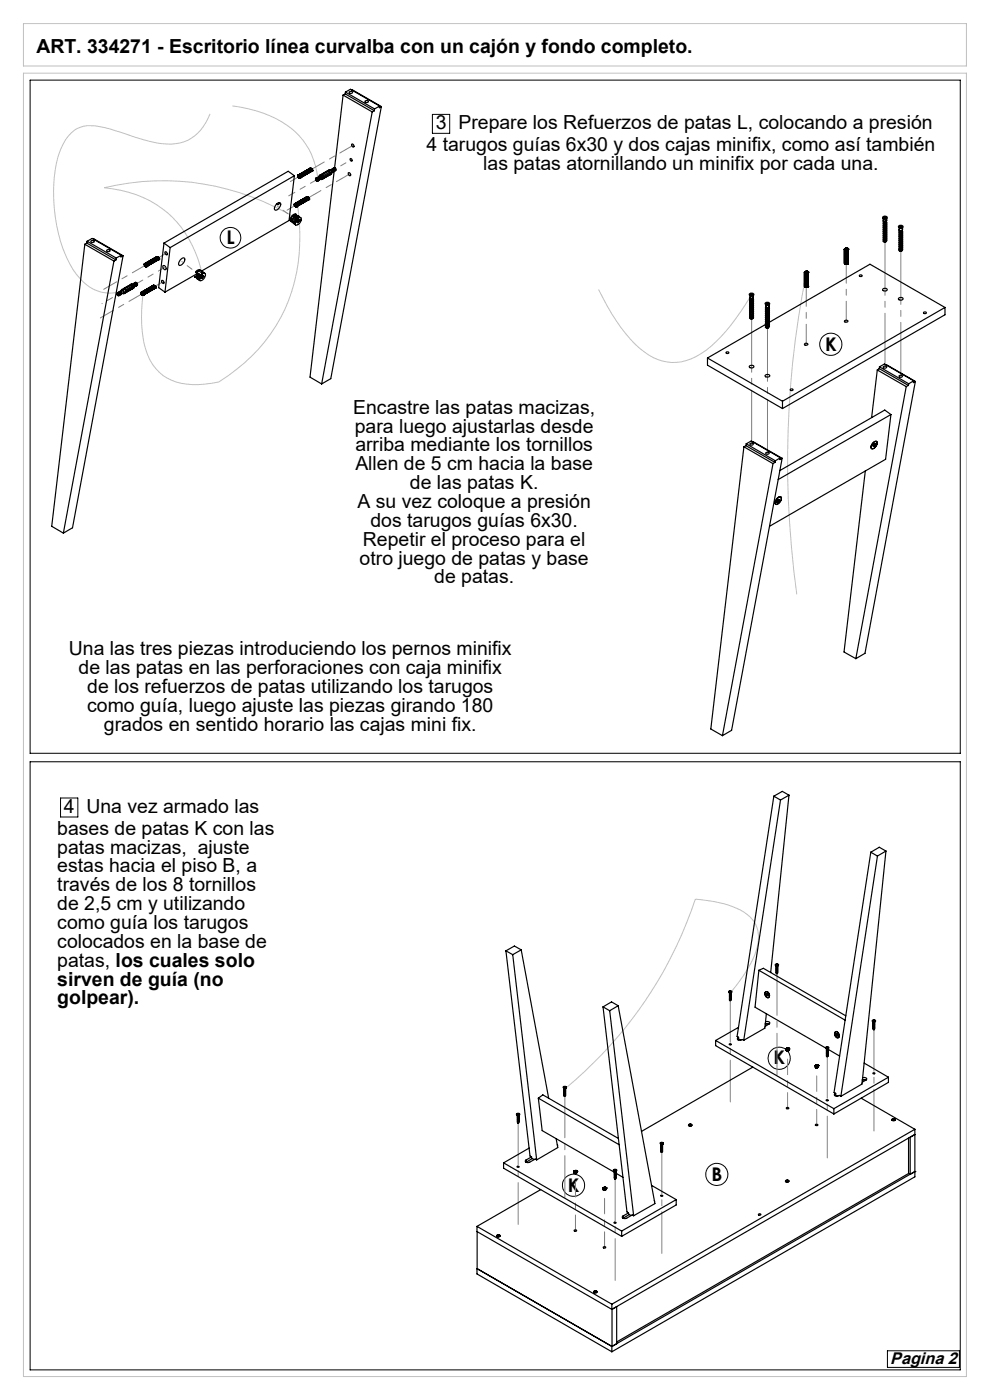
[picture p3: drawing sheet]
<svg xmlns="http://www.w3.org/2000/svg" width="210mm" height="297mm" viewBox="0 0 210 297" stroke-linecap="round" stroke-linejoin="round" font-family="sans-serif">
<defs><g id="words">
<g font-size="4.1">
<text x="7.7" y="11.3">ART. 334271 - Escritorio línea curvalba con un cajón y fondo completo.</text>
<text x="92.4" y="27.4">3</text>
<text x="97.2" y="27.4">Prepare los Refuerzos de patas L, colocando a presión</text>
<text x="90.5" y="32">4 tarugos guías 6x30 y dos cajas minifix, como así también</text>
<text x="102.5" y="36">las patas atornillando un minifix por cada una.</text>
<text x="74.9" y="87.8">Encastre las patas macizas,</text>
<text x="75.3" y="91.8">para luego ajustarlas desde</text>
<text x="75.4" y="95.8">arriba mediante los tornillos</text>
<text x="75.4" y="99.8">Allen de 5 cm hacia la base</text>
<text x="75.8" y="107.8">A su vez coloque a presión</text>
<text x="86.9" y="103.8">de las patas K.</text>
<text x="78.6" y="111.8">dos tarugos guías 6x30.</text>
<text x="76.3" y="119.8">otro juego de patas y base</text>
<text x="77" y="115.8">Repetir el proceso para el</text>
<text x="92.1" y="123.8">de patas.</text>
<text x="14.6" y="139">Una las tres piezas introduciendo los pernos minifix</text>
<text x="16.7" y="143">de las patas en las perforaciones con caja minifix</text>
<text x="18.5" y="147">de los refuerzos de patas utilizando los tarugos</text>
<text x="18.5" y="151">como guía, luego ajuste las piezas girando 180</text>
<text x="22.1" y="155">grados en sentido horario las cajas mini fix.</text>
<text x="13.5" y="172.4">4</text>
<text x="18.3" y="172.4">Una vez armado las</text>
<text x="12.2" y="177.1">bases de patas K con las</text>
<text x="12.2" y="181.1">patas macizas, ajuste</text>
<text x="12.2" y="185.1">estas hacia el piso B, a</text>
<text x="12.2" y="189.1">través de los 8 tornillos</text>
<text x="12.2" y="193.1">de 2,5 cm y utilizando</text>
<text x="12.2" y="197.1">como guía los tarugos</text>
<text x="12.2" y="201.1">colocados en la base de</text>
<text x="12.2" y="205.1">patas, los cuales solo</text>
<text x="12.2" y="209.1">sirven de guía (no</text>
<text x="12.2" y="213.1">golpear).</text>
</g>
<g font-size="4">
<text x="48.1" y="51.7">L</text>
<text x="175.1" y="74.4">K</text>
<text x="164.1" y="225.8">K</text>
<text x="151" y="250.5">B</text>
<text x="120.4" y="252.8">K</text>
</g>
<text font-size="3.6" x="188.8" y="289.3">Pagina 2</text>
</g></defs>
<path d="M5 15.5h200v276.5h-200zM5 5h200v9h-200zM44.6 24.2a8.9 8.9 0 0 1-9.3 6.3 37.3 37.3 0 0 1-9.7-2.4 17.3 17.3 0 0 0-7.8-1.3 7 7 0 0 0-4.8 4.6 29.1 29.1 0 0 0-1 16.3 22.5 22.5 0 0 0 5.7 12.2 7.9 7.9 0 0 0 8 1.9M49.3 22.5a23.1 23.1 0 0 1 14.3 6.4 15.5 15.5 0 0 1 3.8 8.9M63.1 43.3a38 38 0 0 1-4.6 25.8 37.5 37.5 0 0 1-12.1 11.9 15.8 15.8 0 0 1-11-.8 10.5 10.5 0 0 1-4.8-7.4l-.4-2.6-.2-2.9 .3-5M63.4 46.6a54.5 54.5 0 0 0-41.3-6.8 22 22 0 0 1 17.1 9.6 27.5 27.5 0 0 1 3.8 9.1M171 58a203.9 203.9 0 0 0-2 68.1M127 61.4a35.8 35.8 0 0 0 9.6 13.2 9.8 9.8 0 0 0 12.1 .4 33.1 33.1 0 0 0 9.6-10.7l1.1-1.7M155 210.6a24.9 24.9 0 0 0 5.8-10.5 6.2 6.2 0 0 0-3.7-7 24.6 24.6 0 0 0-9.6-2.4 88 88 0 0 1-27.4 40.1" fill="none" stroke="#c0c0c0" stroke-width=".21"/>
<g fill="none" stroke="#000" stroke-width=".21">
<path d="M6.4 17h197.3v142.8h-197.3zM91.7 24.3h3.7v4h-3.7zM6.4 161.6h197.3v129h-197.3zM12.8 169.3h3.7v4h-3.7zM188.2 286.6h15.3v3.5h-15.3z"/>
<circle cx="48.9" cy="50.4" r="2.2"/>
<circle cx="176.2" cy="73" r="2.35"/>
<circle cx="165.3" cy="224.5" r="2.35"/>
<circle cx="121.7" cy="251.4" r="2.35"/>
<circle cx="152" cy="249.1" r="2.34"/>
</g>
<path d="M63.4 37.5l-1.8 1M35.3 53.7l-1.8 1M62.7 43.6l-1.8 1M32.8 60.8l1.7-1" fill="none" stroke="#808080" stroke-width=".21" stroke-dasharray="15.2 1.3 1.3 1.3"/>
<path d="M71.1 35.8l3.4-1.9M21.6 64.4l3.4-1.9" fill="none" stroke="#808080" stroke-width=".21" stroke-dasharray="15.2 1.3 1.3 1.3" stroke-dashoffset="15.2"/>
<path d="M74.9 30.9l-8.9 5.1M30.8 56.3l-8.8 5.1M65.3 42l8.8-5.1M21.3 67.4l8.8-5.1" fill="none" stroke="#808080" stroke-width=".21" stroke-dasharray="15.2 1.3 1.3 1.3" stroke-dashoffset="12"/>
<path d="M38.6 55.5l3.3 2.5M58.9 43.8l3.3 2.4" fill="none" stroke="#808080" stroke-width=".21" stroke-dasharray="15.2 1.3 1.3 1.3" stroke-dashoffset="15.1"/>
<path d="M67.2 38.1l-6 3.4M34.9 56.8l-5.9 3.4" fill="none" stroke="#808080" stroke-width=".21" stroke-dasharray="15.2 1.3 1.3 1.3" stroke-dashoffset="13.7"/>
<path d="M171 60.8v12.2M179.5 68.1v-12.2" fill="none" stroke="#808080" stroke-width=".21" stroke-dasharray="15.2 1.3 1.3 1.3" stroke-dashoffset="11"/>
<path d="M191.1 53.2v26.6M159.4 67.6v26.6M187.7 77.9v-26.7M162.8 96.1v-26.6" fill="none" stroke="#808080" stroke-width=".21" stroke-dasharray="15.2 1.3 1.3 1.3" stroke-dashoffset="3.8"/>
<path d="M154.9 212.2v21.6M164.8 206.5v21.6M185.4 218.4v21.5M109.9 238.2v21.5M119.8 232.5v21.5M175.5 224.1v21.5M130.5 250.1v21.5M140.4 244.4v21.5" fill="none" stroke="#808080" stroke-width=".21" stroke-dasharray="15.2 1.3 1.3 1.3" stroke-dashoffset="6.4"/>
<path d="M167.1 224.7v10.4M173.2 228.2v10.4M122.1 250.7v10.3M128.2 254.2v10.4" fill="none" stroke="#808080" stroke-width=".21" stroke-dasharray="15.2 1.3 1.3 1.3" stroke-dashoffset="11.9"/>
<g fill="none" stroke="#000" stroke-width=".25">
<path d="M73.2 19.9l6.2 3.6M73.2 19.9l-.4 .3M73.3 19.5l1-.6 6.2 3.6M73.3 19.5l6.1 3.6M73.3 19.5l-.1 .4M74 19.5a.35 .35 0 0 1 .5-.2 .35 .35 0 0 1 .2 .4 .41 .41 0 0 1-.7-.2zM74.6 19.1l6.3 3.5M62.4 37.3l-26.3 15.2M62.4 37.3l-1.1 9.5-18.5 10.7M62.4 37.3l-1.3-1-26.3 15.3M63.1 37.3h.1M63.1 37.3v.1"/>
<path d="M63.1 37.4h.1M63.1 37.5h.1M63.1 37.2v.2M63.2 37.2h-.1M63.2 37.2h.1M63.2 37.3a.27 .27 0 0 1 .3 .1 .27 .27 0 0 1-.1 .4l-.2-.2zM63.2 37.6h.1M63.2 37.2h.2M63.3 37.2h-.1M63.3 37.2h.1M63.3 37.1v.1M63.3 37.7h.1"/>
<path d="M63.3 37.1l.1 .1M63.4 37.2h.1M63.4 37.8h.1M63.4 37.8h.2M63.5 37.2v.1M63.5 37.8h.1M63.5 37.3h.1M63.5 37.8h-.1M63.5 37.4h.1M63.6 37.4h.1M63.6 37.4v.1M63.6 37.7h.1"/>
<path d="M63.6 37.7v.1M63.6 37.5h.1M63.6 37.5v.1M63.6 37.6h.1M63.6 37.5v.2M65.8 35.7h.1M65.8 35.7l-2.5 1.4M65.9 35.7l-2.6 1.5M65.9 35.7h.1M66 35.7v.1M66 35.7l-2.6 1.5M66 35.8h.1"/>
<path d="M66 35.8l-.1-.1-2.7 1.5M66 35.7l-2.5 1.5M66.1 35.8h.1M66.1 35.8v.1M66.1 35.8l-2.6 1.5M66.1 35.9h.1M66.1 35.9l-2.6 1.4M66.1 35.9v.1M66.1 36.3h.1M66.1 35.9l.1 .1M66.1 35.9l-2.5 1.5M66.1 36h.1"/>
<path d="M66.1 36.3l-2.5 1.5M66.2 36.2h.1M66.2 36v.1M66.2 36.1h.1M66.2 36h.1M66.2 36.3h.1M66.2 36l-2.6 1.5M66.2 36.1l-2.6 1.4M66.2 36.1l-2.6 1.5M66.2 36.2l-2.6 1.4M66.2 36.2v.1l-2.6 1.5M66.2 36.2l-2.6 1.5"/>
<path d="M67 38a.2 .2 0 0 1 .3 .1 .2 .2 0 0 1-.2 .2zM67 38.1h.1M67 38.1l.1 .1M67 38v.1M67.1 37.8a.38 .38 0 0 0-.1 .4 .38 .38 0 0 0 .4 .2M67.1 38.2v.1M67.2 38.2l-.1 .1M67.2 38l.1 .3-.1-.1M67.2 38l-.1 .1M67.2 38.1l-.1 .1M67.2 37.7h.3M67.2 38.2h.1"/>
<path d="M67.5 37.7l.2 .3-.1 .3M67.5 37.7l.5-.1 .1 .2-.4 .2M67.6 38.3a.39 .39 0 0 0-.1-.5 .39 .39 0 0 0-.5 0 .41 .41 0 0 1 .4 .2 .41 .41 0 0 1 0 .4M67.6 38.3l-.2 .1M67.7 37.6v-.1a.31 .31 0 0 1 .4 .1 .31 .31 0 0 1-.1 .4h-.1M67.8 37.2l-.1 .4M67.8 37.2l2-1.2a.6 .6 0 0 1 .5 .9l-2 1.2M67.8 37.2a.56 .56 0 0 1 .5 .9M67.8 38l.5 .1M68.1 37.1l1.5-.9 .4 .3-1.5 .8zM68.6 37.6l1.5-.9-.1 .4-1.5 .8zM69.6 36.2l.1 .1"/>
<path d="M69.7 36.3l.2 .2M69.7 36.3l-1.4 .8M70 37l-1.4 .7M70 37v.1M70 36.8v.2M70.2 36.1l.4-.2 .2 .2v.2M70.3 36a.32 .32 0 0 1 .5-.1 .32 .32 0 0 1 0 .5v-.1M70.5 36.5h.2v-.2l-.2-.3 .1 .4-.2 .1M70.6 35.8a.37 .37 0 0 1 .4 0 .37 .37 0 0 1 .1 .5l-.2-.1a.24 .24 0 0 0 .1-.3 .24 .24 0 0 0-.3-.1M70.7 35.8h.1M70.9 35.7h.2M70.9 36.4l-5.1 43.6 2.4 1.5"/>
<path d="M71.2 35.7l.1 .2-.1 .2M71.2 35.6l-.4 .1M71.2 35.7h-.1M71.2 35.6l-.1 .1M71.2 35.6v.1M72.8 20.2l6.2 3.5M72.8 20.2l-1.8 15.4M73.9 36.7a.33 .33 0 0 1 .4 .1 .33 .33 0 0 1-.1 .5l-.3-.3zM74.3 33.7a.27 .27 0 0 1 .3 .1 .27 .27 0 0 1-.1 .4zM74.6 30.6a.34 .34 0 0 1 .4 .2 .34 .34 0 0 1-.1 .4zM77.5 21.4a.36 .36 0 0 1 .4-.1 .36 .36 0 0 1 .2 .4 .35 .35 0 0 1-.4 .1 .35 .35 0 0 1-.2-.4zM79 23.7l-10.8 57.8"/>
<path d="M79.4 23.5l-.4 .2M79.4 23.1v.4M80.5 22.5l-1.1 .6M80.5 22.5v.4l.4-.3M80.9 22.6l-10.7 57.7-2 1.2M18 51.8l-7 59.9 2.4 1.4M18 51.8l6.2 3.6M18.4 51.6l6.2 3.5M18.4 51.6l-.4 .2M18.5 51.2l6.2 3.5M18.5 51.2l1-.6 6.2 3.5M18.5 51.2l-.1 .4"/>
<path d="M19.4 51a.31 .31 0 0 1 .4 0 .31 .31 0 0 1 .1 .4 .34 .34 0 0 1-.4 .1 .34 .34 0 0 1-.2-.4zM19.9 50.8l6.2 3.5M22.7 53.1a.34 .34 0 0 1 .4-.2 .34 .34 0 0 1 .2 .4 .34 .34 0 0 1-.4 .1 .34 .34 0 0 1-.2-.3zM24.2 55.4l-10.8 57.7M24.6 55.1l-.4 .3M24.7 54.7l-.1 .4M25.7 54.1l-1 .6M25.7 54.1l-.1 .4 .5-.2M26.1 54.3l-10.7 57.7-2 1.1M28.7 59.9a.39 .39 0 0 1 .4 .2 .39 .39 0 0 1 0 .5M28.7 59.9a.44 .44 0 0 1 .4 .7M28.7 59.9l-.2 .1"/>
<path d="M30.6 56.1v.1M30.6 56.1h.1M30.6 56h.1M30.6 56.2h.1M30.6 56.3h.1M30.6 56v.1M30.7 56h.1M30.7 56.3h.1M30.7 55.9v.1M30.7 55.9l-.1 .1M30.7 56.1a.24 .24 0 0 1 .3 .1 .24 .24 0 0 1-.2 .3l-.2-.3zM30.7 56.4h.1"/>
<path d="M30.7 55.9h.1M30.7 55.9l.1 .1M30.8 56.5h.1M30.8 55.9h.1M30.8 56h.1M30.8 56.5l.2 .1M30.9 56.6h.1M30.9 56h.1M30.9 55.9v.1M30.9 56v.1M30.9 56.1h.1M31 56.6h.1"/>
<path d="M31 56.1h.1M31 56.1v.1M31 56.5h.1M31 56.5v.1M31 56.2h.1M31.1 56.5h.1M31.1 56.3h.1M31.1 56.2v.1M31.1 56.4v.1M31.1 56.3v.1M31.1 56.4h.1M31.1 56.5h-.1"/>
<path d="M33.2 54.5h.1M33.3 54.5l-2.6 1.4M33.4 54.5l-2.6 1.4M33.4 54.5h.1M33.5 54.5h.1M33.5 54.6h.1M33.5 54.5v.1M33.5 54.6l-.1-.1-2.6 1.5M33.5 54.6l-2.6 1.4M33.5 54.5l-2.6 1.5M33.5 54.6l-2.5 1.5M33.5 54.6l-2.6 1.5"/>
<path d="M33.5 54.6l.1 .1M33.6 54.7h.1M33.6 54.6l-2.6 1.5M33.6 54.7l-2.6 1.5M33.6 54.7l.1 .1M33.6 54.7l-2.6 1.4M33.6 54.6v.1M33.6 55.1h.1M33.6 54.7l-2.5 1.5M33.7 54.9h.1M33.7 54.8h.1M33.7 54.9v.1"/>
<path d="M33.7 55h.1M33.7 55.1h.1M33.7 54.9l-2.6 1.5M33.7 54.9l-2.6 1.4M33.7 54.8l-2.6 1.5M33.7 54.8v.1M33.7 55l-2.6 1.4M33.7 55.1l-2.7 1.5M33.7 54.9l-2.6 1.6M33.7 55l-2.6 1.5M34.3 59.5a.35 .35 0 0 1 .4 .2 .35 .35 0 0 1-.1 .4l-.2-.1zM34.6 56.4a.47 .47 0 0 1 .5 .2 .47 .47 0 0 1-.1 .6 .76 .76 0 0 1-.4-.8z"/>
<path d="M34.8 51.6l1.3 .9M34.8 51.6l-1.1 9.4 1.3 1M35 53.5a.35 .35 0 0 1 .4 .1 .35 .35 0 0 1-.1 .5l-.2-.2zM36.1 52.5l-1.1 9.5M38.4 55a.41 .41 0 0 1 .5-.3 .41 .41 0 0 1 .3 .4 1.28 1.28 0 0 1-1.2 1.2 .95 .95 0 0 1 .4-1.3zM41.3 58.7l.2 .2M41.3 58.7l.1 .1M41.8 59.1l.2 .2M41.8 59.1h.1M41.8 58.4l.1 .1M41.8 58.4l-.5 .3M41.9 58l-6.9 4"/>
<path d="M41.9 57.7l-.1 .7M41.9 58.5l-.5 .3M42 58.1h.3v.5M42 58.1l-.1 .4M42.1 57.4l.8 .6a.99 .99 0 0 0-.5 1.5M42.1 57.4l-.5 .5M42.2 59.2h-.2l.2 .1M42.2 58l-.2 .1M42.2 58.8l-.4 .3M42.3 58.4l-.5 .5-.4-.1M42.3 59.1h.2M42.5 59.1h.1"/>
<path d="M42.5 58.9v.2M42.6 58.8l-.1 .3h-.2zM42.6 58.2h.1M42.6 58.2l-.3 .5M42.7 58.8v.2l.1-.1M42.7 58.8l.1 .1M42.7 58.3a.45 .45 0 0 1 .5-.4 .45 .45 0 0 1 .4 .4 1.13 1.13 0 0 1-1.3 1.2 1.07 1.07 0 0 1 .4-1.2zM42.8 58.9v.2l.2-.1M42.9 58.9h-.1M42.9 58.9l.1 .1M42.9 58.6l.1-.1v.2zM42.9 58.6v.3"/>
<path d="M42.9 58.7l.1 .1M43 58.8v.2M43.1 58.6h.1M43.1 58.6v.1M43.1 57.7l-.7-.4a.79 .79 0 0 0-.9 .4l.1 .2M43.1 58.7l-.1 .1M43.1 58.7l.1-.1-.5 .2M43.2 57.9h.1M43.2 57.9l-.2-.2h-.2l.2 .3h.5M58.6 43.4a.55 .55 0 0 1 .4-.4 .55 .55 0 0 1 .5 .2v.4a1.03 1.03 0 0 1-1.2 .9l-.1-.4zM59.2 43a.31 .31 0 0 1-.1 .4 .31 .31 0 0 1-.4-.1M62.3 47.3l.2 .2z"/>
<path d="M62.3 46.3l-.6 .4M62.4 43.4v.1M62.4 43.4h.1M62.4 43.5h.1M62.4 43.3h.1M62.4 43.6h.1M62.4 43.3v.2M62.4 43.3h.3M62.5 43.3h-.1M62.5 43.3h.1M62.5 43.4a.24 .24 0 0 1 .3 .1 .24 .24 0 0 1-.2 .3zM62.5 43.6h.1"/>
<path d="M62.5 47.5l.2 .2M62.5 43.2h.1M62.5 43.7h.1M62.5 43.2l-.1 .1M62.5 47.1l-.3 .2M62.5 43.8h.1M62.5 43.7v.1M62.6 43.2h.1M62.6 43.8h.1M62.7 43.2v.1M62.7 43.3h.1M62.7 43.8h.1"/>
<path d="M62.7 43.8l.1 .1M62.7 43.3l.1 .1M62.8 43.3v.1M62.8 43.4h.1M62.8 43.9h.1M62.8 43.4l.1 .1M62.8 43.8v.1M62.9 46.5l-.2 .3M62.9 46.5h.1M62.9 43.5h.1M62.9 43.8h.1M62.9 46l.2 .2a1.41 1.41 0 0 0-.6 1.2l-.3-.1"/>
<path d="M62.9 46l-.5 .6-.2 .7M62.9 45.5a1.16 1.16 0 0 0-1.2 1.2M62.9 45.5a1.03 1.03 0 0 0-1.4 1.2l.2 .3 .7 .4M62.9 43.6h.1M62.9 43.6v.1M62.9 43.7v.1M62.9 46v.5M62.9 45.5l-.5 .4-.1 .3M62.9 43.5v.1M62.9 43.8l-.2 .1M62.9 43.7h.1M63 46.5a.5 .5 0 0 1 .4-.4 .5 .5 0 0 1 .5 .4 1.19 1.19 0 0 1-1.2 1.2 1.02 1.02 0 0 1 .3-1.2z"/>
<path d="M63 47v.2l.2-.1M63 47.1h.2M63.2 46.1l.3-.1-.1-.1-.4 .1 .3 .2 .2-.1 .3 .1M63.2 47.1l-.1 .2 .2-.1M63.2 47.1h.1M63.2 46.9v.2M63.2 47.1l.1 .1M63.2 46.9l.1 .1M63.3 46.7v.1l.1-.1-.4 .3M63.3 47v.2M63.4 46.8h.1M63.4 46.8l.1 .1"/>
<path d="M63.5 45.9a.94 .94 0 0 0-1.4 .8l-.2 .3-.2-.3M63.5 46.9l-.2 .1M63.5 46.9v-.2l-.3 .2M63.6 46.6h.3l-.3 .3zM63.8 46.6l-.2 .2M65.1 41.8h.1M65.1 41.8l-2.6 1.4M65.2 41.8l-2.6 1.4M65.2 41.8h.1M65.2 41.8l-2.5 1.4M65.3 41.8h.1M65.3 41.8v.1"/>
<path d="M65.3 41.8l-2.6 1.5M65.3 41.8l-2.5 1.5M65.3 41.9l-2.5 1.5M65.3 41.9h.1M65.4 41.9h.1M65.4 41.9v.1M65.4 41.9l-2.6 1.5M65.4 41.9l-2.5 1.6M65.4 42l-2.5 1.5M65.4 42h.1M65.4 42.4h.1M65.4 42.3l-2.5 1.6"/>
<path d="M65.5 42.2h.1M65.5 42.1h.1M65.5 42.3h.1M65.5 42v.2M65.5 42.2l-2.6 1.5M65.5 42l-2.6 1.6M65.5 42.3l-2.6 1.5M65.5 42.1l-2.6 1.5M65.5 42.1v.1M170.6 57.7h.1M170.7 57.9h.1M170.7 57.8v.1"/>
<path d="M170.7 57.8h.1M170.7 57.7h.1M170.7 57.7v3.2M170.7 57.6v.1M170.7 57.7l-.1 .1M170.7 57.7h-.1M170.7 57.9v3M170.8 57.6h.4a.22 .22 0 0 1-.2 .3 .22 .22 0 0 1-.2-.3zM170.8 57.9h.1M170.8 58h.4M170.8 57.9l.1 .1M170.8 57.9v3h.4"/>
<path d="M170.9 58h.1M170.9 57.6h.1M170.9 58v2.9M170.9 58l.1 3M171 58h.1M171 58v3M171 57.6h.1M171.1 58l-.1 2.9M171.1 57.6h.1M171.1 58h.1M171.1 58v2.9M171.1 58v3"/>
<path d="M171.2 58h.1M171.2 57.9v.1M171.2 57.6h.1M171.2 57.9v3M171.3 57.6v.1M171.3 57.9h.1M171.3 57.9l-.1 3M171.3 57.6h.1M171.3 57.7h.1M171.3 57.9h-.1M171.3 57.9v3M171.3 57.7v.1"/>
<path d="M171.3 57.8h.1M171.3 57.7v3.2M171.3 57.8v.1M171.3 57.7v3.1M179.1 52.9h.1M179.1 55.8h.1M179.1 52.9l.1 3M179.1 52.8h.1M179.1 52.8v3.1M179.2 52.9v.1M179.2 52.9h.1M179.2 52.8h.1"/>
<path d="M179.2 53h.1M179.2 55.9h.1M179.2 52.9v3.1M179.2 56h.1M179.2 55.9v.1M179.2 53l.2 .1M179.2 53l.1 .1M179.2 52.7h.1M179.2 53v3M179.3 53.1h.1M179.3 52.7l-.2 .2M179.3 53.1v2.9"/>
<path d="M179.3 53.1l.1 3M179.3 52.7h.1M179.4 56.1h.1M179.4 52.7l-.2 .1M179.4 53.1h.1M179.4 56h.1M179.4 52.7h.1M179.4 53.1v3M179.4 56v.1M179.4 56.1h.2M179.4 53.1h.2M179.5 52.7h.1"/>
<path d="M179.5 53.1v3M179.5 53.1h.1M179.5 56.1h.1M179.6 56l-.1 .1M179.6 52.7h.1M179.6 56v.1M179.6 53.1v2.9M179.6 53.1h.1M179.6 56h.1M179.6 53.1v3M179.7 53.1h.1M179.7 56h.1"/>
<path d="M179.7 52.7h.1M179.7 53.1v2.9M179.7 53h.1M179.7 53v3M179.7 53v.1M179.7 52.7l.1 .1M179.8 52.8h.1M179.8 53h.1M179.8 55.9h.1M179.8 52.8v3.1M179.8 53v3h-.2M179.8 53l-.2 .1"/>
<path d="M179.8 52.9h.1M179.9 52.9l-.2 .1M179.9 52.9l-.1 2.9M182.3 58.4a.29 .29 0 0 1 .3-.1 .29 .29 0 0 1 .2 .3h-.4zM187.3 47h.6l.1 .1-.4 .1zM187.3 46a.46 .46 0 0 1 .5-.2 .46 .46 0 0 1 .3 .5 .49 .49 0 0 1-.5 .2 .49 .49 0 0 1-.3-.5zM187.3 46.4v.3a.43 .43 0 0 0 .4 .3 .43 .43 0 0 0 .4-.3v-.3M187.4 46.4h.7M187.4 46.9l.5 .1M187.5 50.9v.2M187.6 46.1v.1M187.8 46l.1 .1v.1l-.3 .1v-.2"/>
<path d="M187.8 46l-.2 .1M187.8 46v.2M187.9 47l.2 .2a.47 .47 0 0 1-.3 .4 .47 .47 0 0 1-.5-.2l.2-.1M188 50.8a.32 .32 0 0 1-.2 .3 .32 .32 0 0 1-.3 0M188 50.4l-.3 .3h-.2v-.2M188 50a.32 .32 0 0 1-.2 .3 .32 .32 0 0 1-.3 0v-.2M188 49.6v.1l-.4 .2h-.1v-.3M188 49.2a.32 .32 0 0 1-.2 .3 .32 .32 0 0 1-.3 0v-.3M188 48.8v.1l-.4 .2h-.1v-.3M188 48.3a.32 .32 0 0 1-.2 .3 .32 .32 0 0 1-.3 0v-.2M188 47.9a.32 .32 0 0 1-.2 .3 .32 .32 0 0 1-.3 0v-.2M188 47.5l-.3 .4-.2-.1v-.2"/>
<path d="M188 47.1a.32 .32 0 0 1-.2 .3 .32 .32 0 0 1-.3 0v-.2M188 51.2a.26 .26 0 0 1-.2 .2 .26 .26 0 0 1-.3-.1M188 50.7l.1 .2a.45 .45 0 0 1-.3 .4 .45 .45 0 0 1-.5-.2l.2-.1M188 50.3l.1 .3-.3 .3-.5-.1 .2-.2M188 49.9l.1 .2a.47 .47 0 0 1-.3 .4 .47 .47 0 0 1-.5-.2l.2-.1M188 49.5a.42 .42 0 0 1-.2 .5 .42 .42 0 0 1-.5-.1l.2-.1M188 49.1l.1 .1a.47 .47 0 0 1-.3 .4 .47 .47 0 0 1-.5-.1l.2-.1M188 48.7l.1 .1a.46 .46 0 0 1-.3 .4 .46 .46 0 0 1-.5-.1l.2-.1M188 48.3l.1 .3-.3 .2h-.5l.2-.3M188 47.9l.1 .1a.45 .45 0 0 1-.3 .4 .45 .45 0 0 1-.5-.2h.2M188 47.5l.1 .3-.3 .2-.5-.1 .2-.2M190.6 48a.51 .51 0 0 1 .6-.2 .51 .51 0 0 1 .3 .4 .51 .51 0 0 1-.5 .2 .51 .51 0 0 1-.4-.4z"/>
<path d="M190.7 48.3h.7M190.7 48.3v.4a.4 .4 0 0 0 .4 .2 .4 .4 0 0 0 .4-.2v-.4M190.8 48.9l.1 .1 .3-.1M190.8 48.9l-.2 .1 .4 .2 .4-.2-.2-.1M190.8 48.9h.4M190.9 48v.2M191.1 48h.2l-.1 .2-.3-.1v-.1M191.1 48h-.2M191.1 48v.2M191.2 48.9l.2 .1a.43 .43 0 0 1-.2 .5 .43 .43 0 0 1-.6-.1l.2-.1M191.3 52.7a.31 .31 0 0 1-.1 .3 .31 .31 0 0 1-.4 0v-.2M191.3 52.3l-.1 .3-.2 .1-.2-.1v-.2"/>
<path d="M191.3 51.9a.31 .31 0 0 1-.1 .3 .31 .31 0 0 1-.4 0v-.2M191.3 51.5v.2l-.3 .2-.2-.1v-.2M191.3 51.1a.31 .31 0 0 1-.1 .3 .31 .31 0 0 1-.4 0v-.2M191.3 50.7v.2l-.3 .1h-.2v-.2M191.3 50.3l-.1 .2-.2 .2-.2-.1v-.2M191.3 49.9a.31 .31 0 0 1-.1 .3 .31 .31 0 0 1-.4 0v-.3M191.3 49.5l-.1 .2-.2 .1h-.2v-.2M191.3 49.1a.31 .31 0 0 1-.1 .3 .31 .31 0 0 1-.4 0v-.3M191.3 53.1l-.1 .2-.4-.1M191.4 52.7a.43 .43 0 0 1-.2 .5 .43 .43 0 0 1-.6-.2h.2M191.4 52.2a.44 .44 0 0 1-.2 .6 .44 .44 0 0 1-.6-.2l.2-.1M191.4 51.9a.43 .43 0 0 1-.2 .5 .43 .43 0 0 1-.6-.2l.2-.1"/>
<path d="M191.4 51.4a.44 .44 0 0 1-.2 .6 .44 .44 0 0 1-.6-.2l.2-.1M191.4 51a.43 .43 0 0 1-.2 .6 .43 .43 0 0 1-.6-.2l.2-.1M191.4 50.6a.44 .44 0 0 1-.2 .6 .44 .44 0 0 1-.6-.2l.2-.1M191.4 50.2a.43 .43 0 0 1-.2 .6 .43 .43 0 0 1-.6-.2l.2-.1M191.4 49.8a.43 .43 0 0 1-.2 .5 .43 .43 0 0 1-.6-.1l.2-.1M191.4 49.4a.44 .44 0 0 1-.2 .5 .44 .44 0 0 1-.6-.1l.2-.1M24.9 62.2a.38 .38 0 0 1 .5 0 .38 .38 0 0 1 .1 .4h-.2a.27 .27 0 0 0 0-.3 .27 .27 0 0 0-.3-.1l-.1 .1M25 62.3l.1-.1 .2 .3v.3l-.2-.1M25 62.3l.2 .3-.1 .1M25.2 62a.37 .37 0 0 1 .4 .1 .37 .37 0 0 1 .1 .4l-.2-.1a.24 .24 0 0 0 .1-.3 .24 .24 0 0 0-.3 0M25.2 62.1h.1M25.5 61.9h.1"/>
<path d="M25.5 61.9h.2M25.7 61.8l.3-.1 .2 .2-.4 .4M25.7 61.8l-.3 .1M25.7 61.8v-.2a.48 .48 0 0 1 .6 0 .48 .48 0 0 1 .1 .6h-.4M25.7 61.8v.1M26.7 61.8l1.5-.9v.3l-1.6 .9zM27.8 60.5v-.1l.3 .2-1.5 .9-.4-.3M27.8 60.5l.2 .2M27.8 60.5l-1.4 .8M27.8 60.3h.4a.55 .55 0 0 1 .1 .8M27.8 60.3a.54 .54 0 0 1 .6 .2 .54 .54 0 0 1-.1 .6M27.8 60.3l-2 1.2"/>
<path d="M28 61.1l-1.3 .8M28 61.1l.1 .1M28.1 60.9l-.1 .2M28.3 60.4l.2-.2 .2 .2v.2l-.3 .1M28.3 61.1l-2 1.2M28.5 60l-.1 .3a.2 .2 0 0 1 .3 0 .2 .2 0 0 1-.1 .3M28.5 60a.45 .45 0 0 1 .4 .7M28.6 60.6l.3 .1M29.1 60.6l-.2 .1M29.9 62.3h.1M29.9 62.2a.23 .23 0 0 1 .4 .1 .23 .23 0 0 1-.2 .3zM29.9 62.2h.1"/>
<path d="M29.9 62.1v.1M29.9 62.1h.1M29.9 62.3v.1M29.9 62.2v.1M30 62.1h.1M30 62.4h.1M30 62v.1M30 62l-.1 .1M30 62h.1M30 62.5h.1M30.1 62h.1M30.1 62.6h.1"/>
<path d="M30.1 62v.1M30.1 62.1h.1M30.2 62.1h.1M30.2 62v.1M30.2 62l-.1 .1M30.2 62.6h-.1M30.2 62.6l.1 .1M30.2 62.6h.1M30.2 62.1l.1 .1M30.3 62.2h.1M30.3 62.6v.1M30.3 62.6h.1"/>
<path d="M30.3 62.3h.1M30.3 62.2v.1M30.3 62.3l.1 .1M30.4 62.5h.1M30.4 62.6h.1M30.4 62.3v.1M30.4 62.4h.1M30.4 62.3h.1M30.4 62.5l-.2 .1M30.4 62.6l-.1 .1M30.4 62.4v.1M30.4 62.5v.1"/>
<path d="M32.5 60.5h.1M32.6 60.5l-2.6 1.5M32.6 60.5h.1M32.6 60.5l-2.5 1.5M32.7 60.6h.1M32.7 60.6l-2.6 1.4M32.7 60.6l-2.6 1.5M32.7 60.6l-2.5 1.4M32.7 60.6l-2.5 1.5M32.8 60.6h.1M32.8 60.6l-2.6 1.5M32.8 60.7h.1"/>
<path d="M32.8 60.6l.1 .1M32.8 60.7l-2.5 1.5M32.8 60.6v.1M32.9 60.7h.1M32.9 60.7v.1M32.9 60.7l-2.6 1.5M32.9 60.8h.1M32.9 61.2h.1M32.9 60.8v.1M32.9 60.8l-2.6 1.5M32.9 61h.1M32.9 60.9h.1"/>
<path d="M32.9 60.9l-2.5 1.5M32.9 60.9v.1M32.9 61.1h.1M32.9 61.1l-2.5 1.5M32.9 60.9l-2.6 1.4M32.9 61l-2.5 1.5M32.9 61.1l-2.6 1.5M150.1 75.9l15.9 9.2M150.1 75.9v1.6l15.9 9.2M154 74.8a.27 .27 0 0 1 .4-.2 .27 .27 0 0 1 .1 .4h-.3zM159 62.3a.48 .48 0 0 1 .6-.1 .48 .48 0 0 1 .3 .4 .54 .54 0 0 1-.9-.2zM159 77.6a.44 .44 0 0 1 .6-.2 .44 .44 0 0 1 .2 .5 .51 .51 0 0 1-.5 .2 .51 .51 0 0 1-.3-.4z"/>
<path d="M159.1 62.7h.7M159.1 62.6v.5a.43 .43 0 0 0 .7 0v-.5M159.2 63.2v.2l.4-.1M159.2 63.2l-.2 .2 .1 .1 .6-.1-.1-.1M159.2 63.2l.4 .1M159.3 62.4l-.1 .1 .2 .1 .2-.1-.1-.1M159.3 62.4h.2M159.3 62.4v.1M159.5 62.4v.2M159.7 67.1a.31 .31 0 0 1-.2 .3 .31 .31 0 0 1-.3 0v-.2M159.7 66.7v.2l-.4 .2-.1-.1v-.2M159.7 66.3a.31 .31 0 0 1-.2 .3 .31 .31 0 0 1-.3 0v-.2"/>
<path d="M159.7 65.9v.2l-.4 .1h-.1v-.2M159.7 65.5a.31 .31 0 0 1-.2 .3 .31 .31 0 0 1-.3 0v-.2M159.7 65.1a.31 .31 0 0 1-.2 .3 .31 .31 0 0 1-.3 0v-.2M159.7 64.7l-.2 .3h-.3v-.2M159.7 64.3a.31 .31 0 0 1-.2 .3 .31 .31 0 0 1-.3 0v-.3M159.7 63.8v.2l-.4 .2h-.1v-.3M159.7 63.5a.31 .31 0 0 1-.2 .3 .31 .31 0 0 1-.3-.1v-.2M159.7 63.3l.1 .1a.43 .43 0 0 1-.3 .5 .43 .43 0 0 1-.5-.2h.2M159.7 67.5l-.3 .2-.2-.1M159.7 63.2v.2M159.7 63.2l-.1 .1M159.8 67.1a.43 .43 0 0 1-.3 .5 .43 .43 0 0 1-.5-.2l.2-.1"/>
<path d="M159.8 66.6a.44 .44 0 0 1-.2 .6 .44 .44 0 0 1-.6-.2l.2-.1M159.8 66.2a.43 .43 0 0 1-.3 .6 .43 .43 0 0 1-.5-.2l.2-.1M159.8 65.8a.44 .44 0 0 1-.2 .6 .44 .44 0 0 1-.6-.2l.2-.1M159.8 65.4a.43 .43 0 0 1-.3 .6 .43 .43 0 0 1-.5-.2l.2-.1M159.8 65a.43 .43 0 0 1-.2 .6 .43 .43 0 0 1-.6-.2l.2-.1M159.8 64.6a.43 .43 0 0 1-.3 .5 .43 .43 0 0 1-.5-.1l.2-.1M159.8 64.2a.43 .43 0 0 1-.3 .5 .43 .43 0 0 1-.5-.1l.2-.1M159.8 63.8a.44 .44 0 0 1-.2 .5 .44 .44 0 0 1-.6-.1l.2-.1M162.3 79.6a.54 .54 0 0 1 .5-.2 .54 .54 0 0 1 .5 .4 .53 .53 0 0 1-.6 .2 .53 .53 0 0 1-.4-.4zM162.4 64.2a.48 .48 0 0 1 .5-.1 .48 .48 0 0 1 .3 .5 .54 .54 0 0 1-.9-.3zM162.4 64.6h.7M162.4 64.6v.4a.43 .43 0 0 0 .8 0v-.4"/>
<path d="M162.5 65.2l.1 .1 .3-.1M162.5 65.2l-.2 .2 .4 .1 .4-.1-.2-.2M162.5 65.2h.4M162.6 64.3v.2M162.8 64.3l.1 .2-.3-.1v-.1M162.8 64.3h-.2M162.8 64.3v.2M163 69.1a.29 .29 0 0 1-.1 .3 .29 .29 0 0 1-.3 0l-.1-.3M163 68.6l-.2 .4h-.2l-.1-.3-12.4 7.2M163 68.3a.29 .29 0 0 1-.1 .3 .29 .29 0 0 1-.3-.1l-.1-.2M163 67.8v.2l-.3 .2-.2-.3M163 67.4l-.2 .4h-.2l-.1-.3"/>
<path d="M163 67a.29 .29 0 0 1-.1 .3 .29 .29 0 0 1-.3 0l-.1-.2M163 66.6l-.1 .3-.2 .1-.2-.3M163 66.2a.29 .29 0 0 1-.1 .3 .29 .29 0 0 1-.3 0l-.1-.2M163 65.8v.2l-.3 .1-.2-.2M163 65.4a.29 .29 0 0 1-.1 .3 .29 .29 0 0 1-.3 0l-.1-.2M163 65.2l.1 .1a.43 .43 0 0 1-.2 .6 .43 .43 0 0 1-.6-.2l.2-.1M163 69.5l-.2 .2-.2-.1M163.1 65.2h-.2M163.1 69a.43 .43 0 0 1-.2 .5 .43 .43 0 0 1-.6-.1l.2-.1M163.1 68.6a.44 .44 0 0 1-.2 .5 .44 .44 0 0 1-.6-.1l.2-.1M163.1 68.2a.43 .43 0 0 1-.2 .5 .43 .43 0 0 1-.6-.2h.2M163.1 67.8a.44 .44 0 0 1-.2 .5 .44 .44 0 0 1-.6-.1l.2-.2"/>
<path d="M163.1 67.4a.43 .43 0 0 1-.2 .5 .43 .43 0 0 1-.6-.2l.2-.1M163.1 67a.43 .43 0 0 1-.2 .5 .43 .43 0 0 1-.6-.2l.2-.1M163.1 66.5a.44 .44 0 0 1-.2 .6 .44 .44 0 0 1-.6-.2l.2-.1M163.1 66.1a.43 .43 0 0 1-.2 .6 .43 .43 0 0 1-.6-.2l.2-.1M163.1 65.7a.44 .44 0 0 1-.2 .6 .44 .44 0 0 1-.6-.2l.2-.1M170.6 60.8h.1M170.6 60.7h.1M170.6 73a.35 .35 0 0 1 .4-.2 .35 .35 0 0 1 .3 .4 .41 .41 0 0 1-.7-.2zM170.7 60.9h.1M170.8 60.9h.1M170.9 60.9h.1M170.9 60.9l.1 .1"/>
<path d="M171 60.9h.1M171.1 60.9v.1M171.2 60.9h.1M171.2 60.9l-.1 .1M171.3 60.9h.1M171.4 60.7h.1M179.2 68a.36 .36 0 0 1 .4-.1 .36 .36 0 0 1 .2 .4 .35 .35 0 0 1-.4 .1 .35 .35 0 0 1-.2-.4zM186.1 78.5l6.1 3.5M186.1 78.5l-1.2 10.1M186.5 78.2l6.2 3.6M186.5 78.2l-.4 .3M186.5 77.8l1.1-.6 6.2 3.6"/>
<path d="M186.5 77.8l6.3 3.6M186.5 77.8v.4M187.3 61.3a.45 .45 0 0 1 .6-.2 .45 .45 0 0 1 .2 .5 .49 .49 0 0 1-.5 .2 .49 .49 0 0 1-.3-.5zM187.4 77.7a.36 .36 0 0 1 .4 0 .36 .36 0 0 1 .2 .3 .35 .35 0 0 1-.4 .1 .35 .35 0 0 1-.2-.4zM187.9 77.4l6.3 3.5M190.7 63.2a.44 .44 0 0 1 .5-.2 .44 .44 0 0 1 .3 .5 .51 .51 0 0 1-.5 .2 .51 .51 0 0 1-.4-.4zM190.7 79.7a.35 .35 0 0 1 .5-.1 .35 .35 0 0 1 .2 .3 .36 .36 0 0 1-.4 .1 .36 .36 0 0 1-.3-.3zM196 66.2l.5 .1a.27 .27 0 0 1-.3 .2 .27 .27 0 0 1-.2-.3zM200.4 65.2l-15.9-9.1-21.3 12.3M200.4 65.2l-34.4 19.9M200.4 65.2v1.6l-34.4 19.9M157.8 94.8l6.2 3.6"/>
<path d="M157.8 94.8l-7 59.9 2.4 1.4M158.2 94.5l6.2 3.6M158.2 94.5l-.4 .3M158.3 94.2l6.2 3.6M158.3 94.2l1-.6 6.2 3.5M158.3 94.2l-.1 .3M159.1 94.1a.35 .35 0 0 1 .4-.1 .35 .35 0 0 1 .2 .3 .36 .36 0 0 1-.4 .1 .36 .36 0 0 1-.2-.3zM159.6 93.7l6.3 3.5M162.4 96.1a.35 .35 0 0 1 .4-.2 .35 .35 0 0 1 .3 .4 .41 .41 0 0 1-.7-.2zM164 98.4l-10.8 57.7M164.4 98.1l-.4 .3M164.5 97.8l-.1 .3"/>
<path d="M165.5 97.1l-1 .7M165.5 97.1v.4l.4-.3M165.9 97.2l-10.7 57.7-2 1.2M166 85.1v1.6M167.7 82.5l.5 .1a.27 .27 0 0 1-.3 .3 .27 .27 0 0 1-.2-.4zM183.6 99.9l-4.6 38.4 2.5 1.4M185.2 94.5l.3 .1M185.3 93.9a.46 .46 0 0 1 .7-.2 .46 .46 0 0 1-.1 .7 .79 .79 0 0 1-1.1 .7 1.22 1.22 0 0 1 .5-1.2zM185.3 94.6h.1M185.4 93.8a.43 .43 0 0 1 .6-.1 .43 .43 0 0 1 0 .7 .89 .89 0 0 1-1.2 .7 1.24 1.24 0 0 1 .6-1.3zM185.4 94.2l.1-.1v.2zM185.4 94.2l-.1 .2"/>
<path d="M185.5 94.4h-.1l-.1 .3 .2-.1M185.5 94.4v.2M185.6 94.3h.1M185.7 94.3v-.1l-.5 .3v.1l.1-.1M185.7 94.3l-.2 .1M185.8 94h.2l-.3 .4zM186 94l-.2 .3M189 87.9l-1.3-.9-22.3 12.8M189 87.9l-23.9 13.8M189 87.9l-1.1 9.5-24.7 14.3M192.2 82l-10.7 57.7M192.7 81.8l-.5 .2"/>
<path d="M192.8 81.4l-.1 .4M193.8 80.8l-1 .6M193.8 80.8l-.1 .4 .5-.3M194.2 80.9l-10.7 57.7-2 1.1M164.5 106.6h.2M164.7 106.3v.3M164.7 106.6h.1M164.7 106.3v.3h-.2zM164.8 105.8a.55 .55 0 0 1 .4-.4 .55 .55 0 0 1 .6 .2 1.32 1.32 0 0 1-1.3 1.3 .93 .93 0 0 1 .3-1.1zM164.9 106.3h.1M164.9 105.8a.45 .45 0 0 1 .6-.4 .45 .45 0 0 1 .2 .7 .88 .88 0 0 1-1.3 .8l.1-.7zM165 106.3v.2h.1"/>
<path d="M165 106.4h.1M165 106.4l.1 .1M165.1 106l.1 .1M165.1 106.2l-.1 .2M165.1 106.2v.1M165.1 106.3v.2M165.2 106.1v-.2l-.4 .5 .2-.1M165.2 106.1l.1-.1v.1M165.2 106.1h.1M165.2 106.1l-.1 .1M165.3 106.1l-.2 .2M165.4 105.3l.2 .2"/>
<path d="M164.1 168.9l-7.7 51 .3 .2M164.1 168.9l1.5 .8M165.6 169.7l-7.8 51M167.4 168.7l-1.8 1M167.4 168.7l-3.9 37.6M167.4 168.7l-1.5-.8-1.8 1M184.7 180.8l-7.8 51 .4 .1M184.7 180.8l1.4 .8M186.1 181.6l-7.7 51M187.9 180.5l-1.8 1.1M187.9 180.5l-5.1 49.5-4.4 2.6M187.9 180.5l-1.4-.8-1.8 1.1"/>
<path d="M107.3 201.7l1.5 .8M107.3 201.7l5.1 43.5 .3 .2M108.8 202.5l5 43.6M110.6 201.5l-1.5-.8-1.8 1M110.6 201.5l-1.8 1M110.6 201.5l5.8 31.5M127.9 213.6l1.4 .8M127.9 213.6l5.1 43.5 .3 .2M129.3 214.4l5.1 43.5M131.1 213.4l-1.4-.9-1.8 1.1M131.1 213.4l-1.8 1M131.1 213.4l7.8 41.9-4.5 2.6"/>
<path d="M154.6 210.3l.2-.1a.25 .25 0 0 1 .3 0 .25 .25 0 0 1 .1 .4 .36 .36 0 0 1-.6-.3zM154.7 210.6h.1M154.8 210.3l.1 .1M154.8 210.3v.1M154.8 210.6h.1M154.8 211.6h.2M154.8 210.9h.2M154.8 210.6l.1 .1M154.8 211.2h.1M154.8 211.9v.1M154.9 210.4l-.2 .1h.1M154.9 210.4h.1"/>
<path d="M155 212.1h-.2M155 211.9l-.2 .1M155 211.8h-.2M155 211.5h-.2M155 211.3h-.2M155 211.2h-.2M155 211l-.2 .1M155 210.7h-.2M155 212.2h-.2M155 210.4v.1M155 210.4v.1l-.1-.1M155 210.4h-.1"/>
<path d="M155 210.3v.1M155 210.3l-.1 .1M155 212v.2h-.3l.3-.1M155 211.9v.2h-.3l.3-.1M155 211.7v.2h-.3l.3-.1M155 211.6v.2h-.3l.3-.1M155 211.4v.2h-.3h.3M155 211.3v.2h-.3l.3-.1M155 211.1v.2h-.3l.3-.1M155 211v.2h-.3l.3-.1M155 210.8l.1 .2h-.4h.3M155 210.7v.2h-.3l.3-.1"/>
<path d="M155.1 210.6l-.1 .1-.2-.1M155.2 210.6h-.4M156.7 217.9l-4.9 2.8M161 205.8l18.3 10.6M161 205.8l.9-.4 17.5 10.1M161 205.8l-.8 7.9 14.9 8.6M162.3 210.6a.62 .62 0 0 1 .8 0 .62 .62 0 0 1 .1 .8 .44 .44 0 0 1-.5 .3 .44 .44 0 0 1-.4-.5zM162.3 210.7h.2v.3zM162.3 210.7l.2 .3M162.3 217.2h.1M162.3 217.2h.8M162.4 210.4a.71 .71 0 0 1 .7 .4 .71 .71 0 0 1-.2 .9h-.1a.85 .85 0 0 1-.4-1.3z"/>
<path d="M162.4 216.8l.1-.1a.47 .47 0 0 1 .5 0 .47 .47 0 0 1 .2 .5h-.1M162.6 211h.1M162.6 215l-.4 3.1-4.4 2.6M162.6 210.9h.1M162.6 210.9l.1 .1M162.6 210.9v.1M162.7 211v.2M162.7 211.2h.1M162.7 211h.1M162.7 210.9l-.1 .1M162.7 210.9l.1-.1 .1 .4-.1-.1h.1M162.7 211l.1 .2"/>
<path d="M162.8 210.8l-.1 .1M163.1 217.2l-.8 .5M164.5 204.6l.1-.1a.31 .31 0 0 1 .4 0 .31 .31 0 0 1 .1 .3l-.1 .1a.3 .3 0 0 1-.4 0 .3 .3 0 0 1-.1-.3zM164.5 204.9h.2M164.6 204.8l.1-.1zM164.7 204.6h.1M164.7 204.6v.1M164.7 204.9h.1M164.7 205.9h.2M164.7 205.2h.2M164.7 204.9l.1 .1M164.7 205.6v.1"/>
<path d="M164.7 206.4h.1M164.7 204.7h.1M164.8 204.7l.2 .1h-.1M164.8 204.6l-.1 .2M164.9 206.3l-.2 .1M164.9 206.2h-.2M164.9 206.1h-.2M164.9 205.7l-.2 .1M164.9 205.6l-.2 .1M164.9 205.5h-.2M164.9 205.3h-.2M164.9 205h-.2"/>
<path d="M164.9 206.5h-.2M164.9 204.6l-.1 .1M164.9 204.6h-.1M164.9 204.6h.1M165 206.3l-.1 .2-.3-.1h.3M165 206.2l-.1 .2-.3-.1h.3M165 206l-.2 .2h-.2l.3-.1M165 205.9l-.2 .2-.2-.1h.3M165 205.7l-.1 .2h-.3l.3-.1M165 205.6l-.1 .2-.3-.1h.3M165 205.4l-.1 .2h-.3l.3-.1M165 205.3l-.2 .2-.2-.1h.3"/>
<path d="M165 205.1l-.1 .2h-.3l.3-.1M165 205l-.1 .2-.3-.1h.3M165 204.9l-.1 .1-.2-.1M165.1 204.9h-.4M177.1 219a.67 .67 0 0 1 .8 .3 .67 .67 0 0 1-.2 .9 .89 .89 0 0 1-.6-1.2zM177.2 218.9a.69 .69 0 0 1 .8 .4 .69 .69 0 0 1-.3 .8l-.3-.1a.79 .79 0 0 1-.2-1.1zM177.3 219.4l.2 .1M177.3 219.4h.1M177.4 219.4l.2 .1M177.4 219.4h.1M177.5 219.4h-.2M177.5 219.5l-.1 .2"/>
<path d="M177.5 219.4l.1-.1 .1 .2M177.5 219.5h.1M177.5 219.6l.1 .1M177.5 219.6l-.1 .1M177.6 219.5l-.1 .1M177.6 219.3l-.1 .1M177.6 219.6l-.2 .1M177.6 219.5l.1 .1M177.6 219.5v.1M177.7 219.5l-.1 .1M177.8 219.7h.2M177.8 219.7v.1"/>
<path d="M177.8 219.5v.2M178 219.7l-.2-.2v.3M178 219.7l-.2 .1M185 216.5l.2-.1a.28 .28 0 0 1 .4-.1 .28 .28 0 0 1 0 .4h-.5zM185.1 216.7l.1 .1M185.2 216.8l.1 .1 .3-.1M185.2 216.5l.4 .1h-.2M185.2 216.5l.2 .1M185.2 216.5h.1M185.3 216.8h.1M185.3 218.1h.2M185.3 217.3h.2"/>
<path d="M185.3 217.2h.1M185.3 217.5v.1M185.3 218.3h.1M185.4 216.6h.1M185.5 218.2l-.2 .1M185.5 217.9h-.2M185.5 217.8h-.2M185.5 217.6l-.2 .1M185.5 217.5l-.2 .1M185.5 217.2h-.2M185.5 217l-.2 .1M185.5 216.9h-.2"/>
<path d="M185.5 218.4h-.2M185.5 216.5l-.1 .1M185.5 216.5l-.3 .1h.1M185.5 216.5h.1M185.5 218.2v.2l-.3-.1h.3M185.5 218l-.1 .3-.2-.1h.3M185.5 217.9v.2l-.3-.1h.3M185.5 217.7v.2h-.3l.3-.1M185.5 217.6v.2l-.3-.1h.3M185.5 217.4l-.1 .3-.2-.1h.3M185.5 217.3l-.1 .2-.2-.1h.3M185.5 217.1v.2h-.3h.3"/>
<path d="M185.5 217v.2l-.3-.1h.3M185.5 216.8v.3l-.3-.1h.3M185.6 216.7l-.4 .1M109.5 236.3l.2-.1a.26 .26 0 0 1 .4 0 .26 .26 0 0 1 0 .4 .35 .35 0 0 1-.6-.3zM109.6 236.5l.2 .1M109.7 236.6h.1M109.8 236.3l.1 .1M109.8 236.3v.1M109.8 236.6h.1M109.8 237.4h.2M109.8 236.6h.2M109.8 236.4v.1"/>
<path d="M109.8 236.8v.1M109.8 237.6h.1M109.8 238.1v.1M109.8 236.4l-.1 .1 .2-.1M109.8 236.4l.3 .1h-.1M109.9 236.4h.1M110 236.6h.1M110 238.1l-.2 .1M110 237.9l-.2 .1M110 237.8h-.2M110 237.7h-.2M110 237.5l-.2 .1"/>
<path d="M110 237.2h-.2M110 237.1h-.2M110 236.9l-.2 .1M110 236.8l-.2 .1M110 238.1v.2l-.2-.1M110 237.9v.2h-.3h.3M110 237.8v.2l-.3-.1h.3M110 237.6v.2h-.3l.3-.1M110 237.5v.2l-.3-.1h.3M110 237.3l-.1 .3-.2-.1h.3M110 237.2v.1h-.3h.3M110 237v.2h-.3l.3-.1"/>
<path d="M110 236.9v.2l-.3-.1h.3M110 236.7l-.1 .3-.2-.1h.3M110 236.3l-.1 .1M110 236.3v.1M110.1 236.6l-.2 .2-.2-.1h.1M110.2 236.5l-.4 .1M114.2 233l.9-.7 16.1 9.2M114.2 233l17.1 9.8M114.2 233l.8 6.9 15.4 8.8M119.5 230.6l.1-.1a.28 .28 0 0 1 .4-.1 .28 .28 0 0 1 0 .5 .34 .34 0 0 1-.5-.3zM119.6 230.8l.3 .1M119.6 230.9h.1"/>
<path d="M119.7 230.6l.2 .2v-.1M119.7 230.6h.1M119.7 230.9h.1M119.7 231.7h.2M119.7 231.2v.1M119.7 232h.1M119.7 232.4v.1M119.8 230.6h.1v.1M119.8 230.6v.1M119.9 230.9h.1M119.9 232.2l-.2 .1M119.9 232.1h-.2"/>
<path d="M119.9 231.9l-.2 .1M119.9 231.8h-.2M119.9 231.5h-.2M119.9 231.3l-.2 .1M119.9 231.2l-.2 .1M119.9 231.1h-.2M119.9 230.7h-.3h.1M119.9 230.7h.1M119.9 232.4v.1h-.2l.2-.1M119.9 230.9v.1l-.3 .1 .3-.2M119.9 232.2v.2h-.3l.3-.1M119.9 232.1v.1h-.3h.3"/>
<path d="M119.9 231.9v.2h-.3l.3-.1M119.9 231.8v.1h-.3h.3M119.9 231.6v.2h-.3l.3-.1M119.9 231.5v.1h-.3h.3M119.9 231.3v.2h-.3l.3-.1M119.9 231.2v.1h-.3h.3M119.9 231v.2h-.3l.3-.1M120.1 230.8l-.2 .1M146.1 238.5a.31 .31 0 0 1 .4-.1 .31 .31 0 0 1 .1 .5h-.1a.29 .29 0 0 1-.3 0 .29 .29 0 0 1-.1-.4zM146.2 238.5a.29 .29 0 0 1 .4-.1 .29 .29 0 0 1 .1 .4 .29 .29 0 0 1-.4 .1 .29 .29 0 0 1-.1-.4zM146.3 238.6h.1M146.3 238.6l.1 .2 .2-.1-.2-.1"/>
<path d="M146.3 238.6v.1M146.4 238.6v.2M151.8 220.7v1.1l25.1 14.5M151.8 220.7l25.1 14.5M154.7 221.4h.3l.1 .2h-.4zM156.6 220.1a.37 .37 0 0 0 0 .5 .37 .37 0 0 0 .5 .1l.3-.2 .4 .2M156.6 220.1v.5l.2-.1M156.7 220.1l-.1 .3 .5 .3M156.7 220.1h-.1M159.7 226.4l-23.6 13.6M166.8 222.6h.1M166.8 222.5h.1"/>
<path d="M166.8 222.8l.5 .2M166.8 222.5v.4M166.8 222.4v.1M166.8 222.4h.1M166.8 235l.1-.1a.24 .24 0 0 1 .3 0 .24 .24 0 0 1 .1 .3h-.1a.24 .24 0 0 1-.3 .1 .24 .24 0 0 1-.1-.3zM166.8 222.6v.4M166.9 222.6h.1M166.9 222.4h.1M166.9 222.6v.4M167 222.6h.1M167 222.6v.4M167 222.4h.1"/>
<path d="M167 222.6v.1M167.1 222.6l-.1 .4M167.1 222.6v.4M167.1 222.6h.1M167.1 222.4h.1M167.1 222.6v.1M167.2 222.4l.1 .5M167.2 222.6h.1M167.2 222.4h.1M167.2 222.6v.4M167.3 222.4h.1M167.3 222.6h.1"/>
<path d="M167.3 222.4v.1M167.3 222.6v.4M167.3 222.5h.1M167.3 222.5v.1M167.3 222.8v.2M173 226.1h.1M173 226h.1M173 226.1v.4h.4M173 226.1v.1M173 226h.4a.2 .2 0 0 1-.2 .1 .2 .2 0 0 1-.2-.1zM173 226.2h.1M173 238.5l.5 .1a.23 .23 0 0 1-.3 .2 .23 .23 0 0 1-.2-.3z"/>
<path d="M173 226v.5M173 226.2v.3M173.1 226.2h.1M173.1 226h.1M173.1 226.2v.4M173.1 225.9h.1M173.1 226.2h.2M173.2 226.2h.1M173.2 225.9h.1M173.2 226.2h-.1M173.2 226.2v.4M173.3 226.2h.1"/>
<path d="M173.3 225.9h.1M173.3 226.2h-.1M173.3 226h.2v.5M173.3 226.2v.4M173.4 226.2h.1M173.4 226.2v.4M173.4 226h.1M173.4 226.1h.1M173.4 226.1v.1M173.4 226.1v.4M173.5 226h.1M173.5 226.1h.1"/>
<path d="M173.5 226.4l-.1 .1M173.5 226v.1M173.5 226v.4M175.1 222.2l.2-.1a.29 .29 0 0 1 .4-.1 .29 .29 0 0 1 0 .5h-.4zM175.2 222.4l.1 .1M175.3 222.2h.2M175.3 222.2l.3 .2-.1-.1M175.3 222.2h.1M175.4 222.5h.1M175.4 223.8h.2M175.4 223.1h.2M175.4 222.9v.1"/>
<path d="M175.4 223.2v.1M175.4 224h.1M175.5 222.2v.1M175.5 222.3l-.2 .1h.1M175.5 222.3v.1M175.6 223.9l-.2 .1M175.6 223.6l-.2 .1M175.6 223.5h-.2M175.6 223.3l-.2 .1M175.6 223.2l-.2 .1M175.6 222.9l-.2 .1M175.6 222.7l-.2 .1"/>
<path d="M175.6 222.6h-.2M175.6 224.1h-.2M175.6 223.9v.2h-.3l.3-.1M175.6 223.8v.1h-.3h.3M175.6 223.6v.2h-.3l.3-.1M175.6 223.4v.2h-.3h.3M175.6 223.3v.2h-.3l.3-.1M175.6 223.2v.1h-.3h.3M175.6 223v.2h-.3l.3-.1M175.6 222.8v.2h-.3h.3M175.6 222.7v.2h-.3l.3-.1M175.6 222.6v.1h-.3h.3"/>
<path d="M175.6 222.2h.1M175.6 222.2h-.1M175.6 222.5l-.1 .1-.2-.1M175.6 222.2l-.1 .1M175.6 222.6l2.5 1.4M175.7 222.4l-.4 .1M176.9 235.2v1.1M177.1 232v.1a.52 .52 0 0 0 .3 .5 .52 .52 0 0 0 .6-.2l.4 .2M177.1 232v.4l.2-.1M177.3 231.9l-.1 .4 .5 .2M177.3 231.9l-.2 .1M177.9 220l-.1 .1"/>
<path d="M182.7 233l11.4 6.6M182.9 229.1h.1M182.9 229.1h.8M183 228.6h.1a.4 .4 0 0 1 .5 0 .4 .4 0 0 1 .1 .5M183.3 225.5l5.2 3M183.7 229.1l-.8 .5M188.5 228.5l-11.6 6.7M188.5 228.5v1.1l-11.6 6.7M189.2 237.5l.1-.1a.28 .28 0 0 1 .4-.1 .28 .28 0 0 1 .1 .4h-.1a.34 .34 0 0 1-.5-.2zM189.2 237.5l.2-.2a.25 .25 0 0 1 .4 .1 .25 .25 0 0 1 0 .3 .33 .33 0 0 1-.4 .1 .33 .33 0 0 1-.2-.3zM189.4 237.5h.3l-.2 .1zM189.6 237.5v.1"/>
<path d="M194.1 239.6v10.1l-64.3 37.1M194.1 239.6l-64.3 37.1M106.8 246.7l25.1 14.5M106.8 246.7v1.1l25.1 14.5M112.3 243.6l-5.5 3.1M112.7 245.4l.1 .3 .5 .3M112.7 245.4l-1.1 .7M112.9 245.8l-1.3 .8v-.5M113.8 246.1l-.3-.2-1.3 .7a.4 .4 0 0 1-.5 0 .4 .4 0 0 1-.1-.5M114.7 252.4l-13.5 7.8M118 241.6l.3 1.8-4.5 2.7M118.2 242.8l.1 .3"/>
<path d="M121.8 248.8l.3 .2 .2-.2M121.8 248.5v.1M121.8 248.5h.1M121.8 248.4v.1M121.8 248.4h.1M121.8 248.5v.4M121.8 248.4v.4M121.8 248.6h.1M121.8 248.6l.1 .4M121.9 248.6h.1M121.9 248.4h.1M121.9 248.6v.4"/>
<path d="M122 248.6h.1M122 248.4h.1M122 248.6v.4M122 248.6h-.1M122 248.3h.1M122.1 248.6h.1M122.1 248.3h.1M122.1 248.6v.4M122.2 248.4h.1M122.2 248.6h.1M122.2 248.6h-.1M122.2 248.6v.4"/>
<path d="M122.2 248.4l.1 .1M122.2 248.4l.1 .5M122.2 248.6v.3M122.3 248.4h.1M122.3 248.5h.1M122.3 248.5l-.1 .1M128 252.4l.2 .2 .3-.2M128 252.1h.1M128 252v.1M128 252h.1M128 252.1l.1 .1M128 252.1v.4"/>
<path d="M128.1 252.2h.1M128.1 251.9h.1M128.1 251.9l-.1 .6M128.1 252.2v.3M128.1 252.2h.2M128.2 252.2h.1M128.2 251.9h.1M128.2 252.2v.4M128.3 252.2h.1M128.3 251.9h.1M128.3 252.2v.4M128.3 252.2v.3"/>
<path d="M128.4 252.2h.1M128.4 251.9h.1M128.4 251.9l.1 .1M128.4 251.9v.1M128.4 252h.1M128.4 252.1h.1M128.4 252.1v.1M128.4 252.1v.4M128.5 252h.1M128.5 252.1h.1M128.5 252v.4M128.5 252.1h-.1"/>
<path d="M130.1 248.2a.4 .4 0 0 1 .4-.1 .4 .4 0 0 1 .3 .3h-.1a.36 .36 0 0 1-.6-.2zM130.2 248.4l.2 .1M130.2 259.4l.3-.1 .2 .1-.2 .1zM130.3 248.5h.1M130.4 248.1l.1 .2M130.4 248.1v.1M130.4 248.5h.1M130.4 249.6h.2M130.4 248.8h.2M130.4 249.3h.1M130.4 249.9h.1M130.4 250v.1"/>
<path d="M130.4 248.2v.1M130.4 248.5v.1M130.4 248.2l.1 .1M130.5 248.3h.2h-.2M130.6 248.5h.1M130.6 250l-.2 .1M130.6 249.8l-.2 .1M130.6 249.7h-.2M130.6 249.4h-.2M130.6 249.2l-.2 .1M130.6 249.1h-.2M130.6 249h-.2"/>
<path d="M130.6 248.6l-.2 .1M130.6 248.5l-.2 .1M130.6 248.1l-.3 .2h.2M130.6 248.1l-.1 .2M130.6 248.1v.1M130.6 249.9v.2h-.2M130.6 249.8l-.1 .2-.2-.1h.3M130.6 249.7v.1h-.3h.3M130.6 249.5l-.1 .2h-.2l.3-.1M130.6 249.3l-.1 .3-.2-.1h.3M130.6 249.2l-.1 .2-.2-.1h.3M130.6 249.1l-.1 .2-.2-.1h.3"/>
<path d="M130.6 248.9l-.1 .2h-.2l.3-.1M130.6 248.8l-.1 .2-.2-.1h.3M130.6 248.6l-.1 .2h-.2l.3-.1M130.6 248.5l-.1 .2-.2-.1h.1M130.6 248.9l1.6 .9M130.7 248.4l-.3 .1M133.3 257.3l.1 .3 .5 .3M133.3 257.3l-1.1 .7M133.5 257.7l-1.3 .7v-.4M134.4 257.9l-.3-.2-1.3 .8a.4 .4 0 0 1-.6 0 .4 .4 0 0 1 0-.5M138.2 251.5l5.2 3M138.8 254.7l.1 .2"/>
<path d="M140.1 242.4a.28 .28 0 0 1 .4-.1 .28 .28 0 0 1 .1 .4 .32 .32 0 0 1-.4 0 .32 .32 0 0 1-.1-.3zM140.1 242.7h.5M140.2 242.7v.1M140.2 253.6a.21 .21 0 0 1 .3-.1 .21 .21 0 0 1 0 .3 .21 .21 0 0 1-.2 .1 .21 .21 0 0 1-.1-.3zM140.2 242.4l.2 .1M140.2 242.4l.1 .1M140.2 242.4v.1M140.3 243.8h.2M140.3 243.1h.2M140.3 242.8h.1M140.3 243.6h.1M140.3 244.3v.1"/>
<path d="M140.3 242.8h-.1M140.3 242.5l-.1 .2 .2-.1M140.3 242.5l.1 .1M140.3 242.5v.1M140.4 242.5v.1M140.4 242.5l.1 .2-.1-.1M140.5 242.8h.1M140.5 244.1l-.2 .1M140.5 244h-.2M140.5 243.7h-.2M140.5 243.5l-.2 .1M140.5 243.4h-.2"/>
<path d="M140.5 243.2l-.2 .1M140.5 242.9l-.2 .1M140.5 242.8h-.2M140.5 244.2v.2h-.3l.3-.1M140.5 244.1v.2h-.3l.3-.1M140.5 243.9v.2h-.3l.3-.1M140.5 243.8v.1l-.3 .1 .3-.1M140.5 243.6v.2h-.3h.3M140.5 243.5v.2h-.3l.3-.1M140.5 243.3v.2h-.3l.3-.1M140.5 243.2v.2h-.3l.3-.1M140.5 243.1v.1h-.3h.3"/>
<path d="M140.5 242.9v.2h-.3l.3-.1M140.5 242.7l-.1 .3h-.2l.1-.2M140.5 242.4l-.1 .1M140.5 242.4v.1M143.4 254.5l-11.5 6.7M143.4 254.5v1.1l-11.5 6.7M160.9 257.6l.4-.1 .1 .2a.28 .28 0 0 1-.3 .1 .28 .28 0 0 1-.2-.2zM166.7 250.5l.1-.1a.29 .29 0 0 1 .4-.1 .29 .29 0 0 1 .1 .4l-.2 .1a.3 .3 0 0 1-.3 0 .3 .3 0 0 1-.1-.3zM166.7 250.4h.2a.27 .27 0 0 1 .3 0 .27 .27 0 0 1 .1 .3l-.3 .1a.26 .26 0 0 1-.3-.1 .26 .26 0 0 1 0-.3zM166.9 250.5v.1M167 250.5h-.1M167 250.5l.1 .1-.2-.1"/>
<path d="M167 250.5v.1M192.7 241.4v7.6l-61.9 35.7M192.7 248.9l.4 .2M194.1 248.5h.1M194.1 248.5l-64.3 37.1v1.2M194.1 240.7l-1 .6v7.8M194.1 248.6l-1 .5M194.1 240.7l-64.3 37.1M101.2 269.1l28.6 16.5M101.2 260.2v1.1l28.6 16.5M101.2 269.1v1.2l28.6 16.5M101.2 260.2l28.6 16.5"/>
<path d="M101.2 261.3v7.8M105.4 262.1l.2-.1a.29 .29 0 0 1 .3 0 .29 .29 0 0 1 .1 .3l-.1 .1a.34 .34 0 0 1-.5-.3zM105.4 262.1l.1-.1a.28 .28 0 0 1 .4-.1 .28 .28 0 0 1 .1 .4 .37 .37 0 0 1-.6-.2zM105.6 262.1v.1M105.8 262.1h-.2M105.8 262.1v.2l-.2-.1v-.1M105.8 262.1v.2M121.8 261a.25 .25 0 0 1 .3-.1 .25 .25 0 0 1 .2 .3h-.5zM125.9 274l.3-.1a.25 .25 0 0 1 .3 0 .25 .25 0 0 1 0 .3 .34 .34 0 0 1-.6-.2zM126 274l.1-.1a.28 .28 0 0 1 .4-.1 .28 .28 0 0 1 0 .4 .33 .33 0 0 1-.3 .1 .33 .33 0 0 1-.2-.3zM126.2 274v.1M126.3 274h-.1"/>
<path d="M126.3 274l.1 .1-.2-.1M126.3 274v.1M128 264.6v-.1a.25 .25 0 0 1 .3-.1 .25 .25 0 0 1 .1 .3l-.4 .1zM129.8 276.7v1.1M129.8 277.8l1-.6v7.9l-1 .5zM131.9 261.2v1.1"/>
<circle cx="179.5" cy="52.8" r=".23"/>
<circle cx="25" cy="62.5" r=".22"/>
<circle cx="167" cy="222.5" r=".18"/>
<circle cx="175.4" cy="233.4" r=".2"/>
<circle cx="185.3" cy="227.7" r=".2"/>
<circle cx="109.9" cy="247.5" r=".2"/>
<circle cx="122.1" cy="248.5" r=".16"/>
<circle cx="128.2" cy="252" r=".16"/>
</g>
<use href="#words"/>
</svg>
